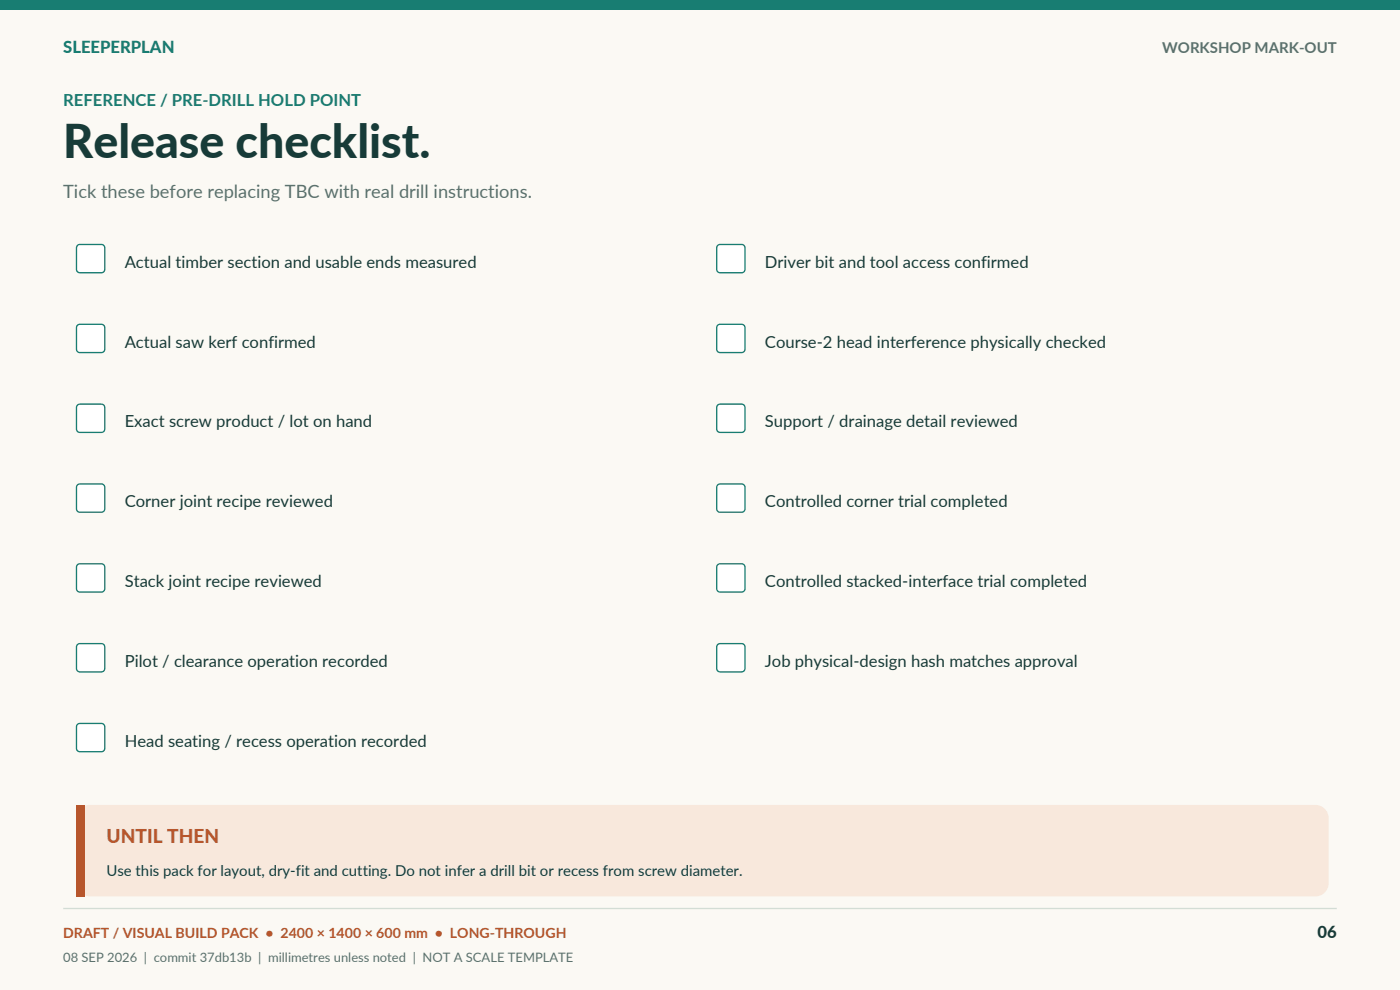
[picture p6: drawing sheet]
<svg xmlns="http://www.w3.org/2000/svg" width="297mm" height="210mm" viewBox="0 0 297 210" stroke-linecap="round" stroke-linejoin="round" font-family="sans-serif">
<defs><g id="words">
<text font-size="9.9" fill="#173b38" x="13.4" y="33.5">Release checklist.</text>
<text font-size="4.1" fill="#b7562c" x="22.6" y="178.9">UNTIL THEN</text>
<text font-size="3.9" fill="#5b706c" x="13.4" y="42">Tick these before replacing TBC with real drill instructions.</text>
<g font-size="3.5" fill="#187d72">
<text x="13.4" y="11.3">SLEEPERPLAN</text>
<text x="13.4" y="22.6">REFERENCE / PRE-DRILL HOLD POINT</text>
</g>
<g font-size="3.5" fill="#173b38">
<text x="26.5" y="56.8">Actual timber section and usable ends measured</text>
<text x="162.3" y="56.8">Driver bit and tool access confirmed</text>
<text x="26.5" y="73.7">Actual saw kerf confirmed</text>
<text x="162.3" y="73.7">Course-2 head interference physically checked</text>
<text x="26.5" y="90.7">Exact screw product / lot on hand</text>
<text x="162.3" y="90.7">Support / drainage detail reviewed</text>
<text x="26.5" y="107.6">Corner joint recipe reviewed</text>
<text x="162.3" y="107.6">Controlled corner trial completed</text>
<text x="26.5" y="124.5">Stack joint recipe reviewed</text>
<text x="162.3" y="124.5">Controlled stacked-interface trial completed</text>
<text x="26.5" y="141.5">Pilot / clearance operation recorded</text>
<text x="162.3" y="141.5">Job physical-design hash matches approval</text>
<text x="26.5" y="158.4">Head seating / recess operation recorded</text>
<text x="279.5" y="199.1">06</text>
</g>
<text font-size="3.2" fill="#5b706c" x="246.5" y="11.3">WORKSHOP MARK-OUT</text>
<text font-size="3.2" fill="#173b38" x="22.6" y="185.9">Use this pack for layout, dry-fit and cutting. Do not infer a drill bit or recess from screw diameter.</text>
<text font-size="3" fill="#b7562c" x="13.4" y="199.1">DRAFT / VISUAL BUILD PACK • 2400 × 1400 × 600 mm • LONG-THROUGH</text>
<text font-size="2.8" fill="#5b706c" x="13.4" y="204">08 SEP 2026 | commit 37db13b | millimetres unless noted | NOT A SCALE TEMPLATE</text>
</g></defs>
<path d="M0 0h297v210h-297z" fill-rule="evenodd" fill="#fbf9f4"/>
<path d="M0 0h297v2.1h-297z" fill-rule="evenodd" fill="#187d72"/>
<path d="M13.4 192.7h270.2" fill="none" stroke="#d3ddd5" stroke-width=".28"/>
<g fill="#fff" stroke="#187d72" stroke-width=".28">
<path d="M16.4 52.1l.5-.2h4.6a.71 .71 0 0 1 .7 .7v4.5a.71 .71 0 0 1-.7 .8h-4.6a.71 .71 0 0 1-.7-.8v-4.5z" fill-rule="evenodd"/>
<path d="M16.4 69l.5-.2h4.6a.71 .71 0 0 1 .7 .7v4.6a.71 .71 0 0 1-.7 .7h-4.6a.71 .71 0 0 1-.7-.7v-4.6z" fill-rule="evenodd"/>
<path d="M16.4 85.9l.5-.2h4.6a.71 .71 0 0 1 .7 .7v4.6a.71 .71 0 0 1-.7 .7h-4.6a.71 .71 0 0 1-.7-.7v-4.6z" fill-rule="evenodd"/>
<path d="M16.4 102.9l.5-.2h4.6a.71 .71 0 0 1 .7 .7v4.5a.71 .71 0 0 1-.7 .8h-4.6a.71 .71 0 0 1-.7-.8v-4.5z" fill-rule="evenodd"/>
<path d="M16.4 119.8l.5-.2h4.6a.71 .71 0 0 1 .7 .7v4.6a.71 .71 0 0 1-.7 .7h-4.6a.71 .71 0 0 1-.7-.7v-4.6z" fill-rule="evenodd"/>
<path d="M16.4 136.7l.5-.2h4.6a.71 .71 0 0 1 .7 .7v4.6a.71 .71 0 0 1-.7 .7h-4.6a.71 .71 0 0 1-.7-.7v-4.6z" fill-rule="evenodd"/>
<path d="M16.4 153.7l.5-.2h4.6a.71 .71 0 0 1 .7 .7v4.5a.71 .71 0 0 1-.7 .8h-4.6a.71 .71 0 0 1-.7-.8v-4.5z" fill-rule="evenodd"/>
<path d="M152.3 52.1l.5-.2h4.5a.71 .71 0 0 1 .7 .7v4.5a.71 .71 0 0 1-.7 .8h-4.5a.71 .71 0 0 1-.8-.8v-4.5z" fill-rule="evenodd"/>
<path d="M152.3 69l.5-.2h4.5a.71 .71 0 0 1 .7 .7v4.6a.71 .71 0 0 1-.7 .7h-4.5a.71 .71 0 0 1-.8-.7v-4.6z" fill-rule="evenodd"/>
<path d="M152.3 85.9l.5-.2h4.5a.71 .71 0 0 1 .7 .7v4.6a.71 .71 0 0 1-.7 .7h-4.5a.71 .71 0 0 1-.8-.7v-4.6z" fill-rule="evenodd"/>
<path d="M152.3 102.9l.5-.2h4.5a.71 .71 0 0 1 .7 .7v4.5a.71 .71 0 0 1-.7 .8h-4.5a.71 .71 0 0 1-.8-.8v-4.5z" fill-rule="evenodd"/>
<path d="M152.3 119.8l.5-.2h4.5a.71 .71 0 0 1 .7 .7v4.6a.71 .71 0 0 1-.7 .7h-4.5a.71 .71 0 0 1-.8-.7v-4.6z" fill-rule="evenodd"/>
<path d="M152.3 136.7l.5-.2h4.5a.71 .71 0 0 1 .7 .7v4.6a.71 .71 0 0 1-.7 .7h-4.5a.71 .71 0 0 1-.8-.7v-4.6z" fill-rule="evenodd"/>
</g>
<path d="M17.3 171.4l1.1-.6 .6-.1h260a2.82 2.82 0 0 1 2.9 2.9v13.7a2.82 2.82 0 0 1-2.9 2.8h-260a2.82 2.82 0 0 1-2.8-2.8v-13.7a2.82 2.82 0 0 1 1.1-2.2z" fill-rule="evenodd" fill="#f8e8dc"/>
<path d="M16.2 170.7h1.8v19.4h-1.8z" fill-rule="evenodd" fill="#b7562c"/>
<use href="#words"/>
</svg>
